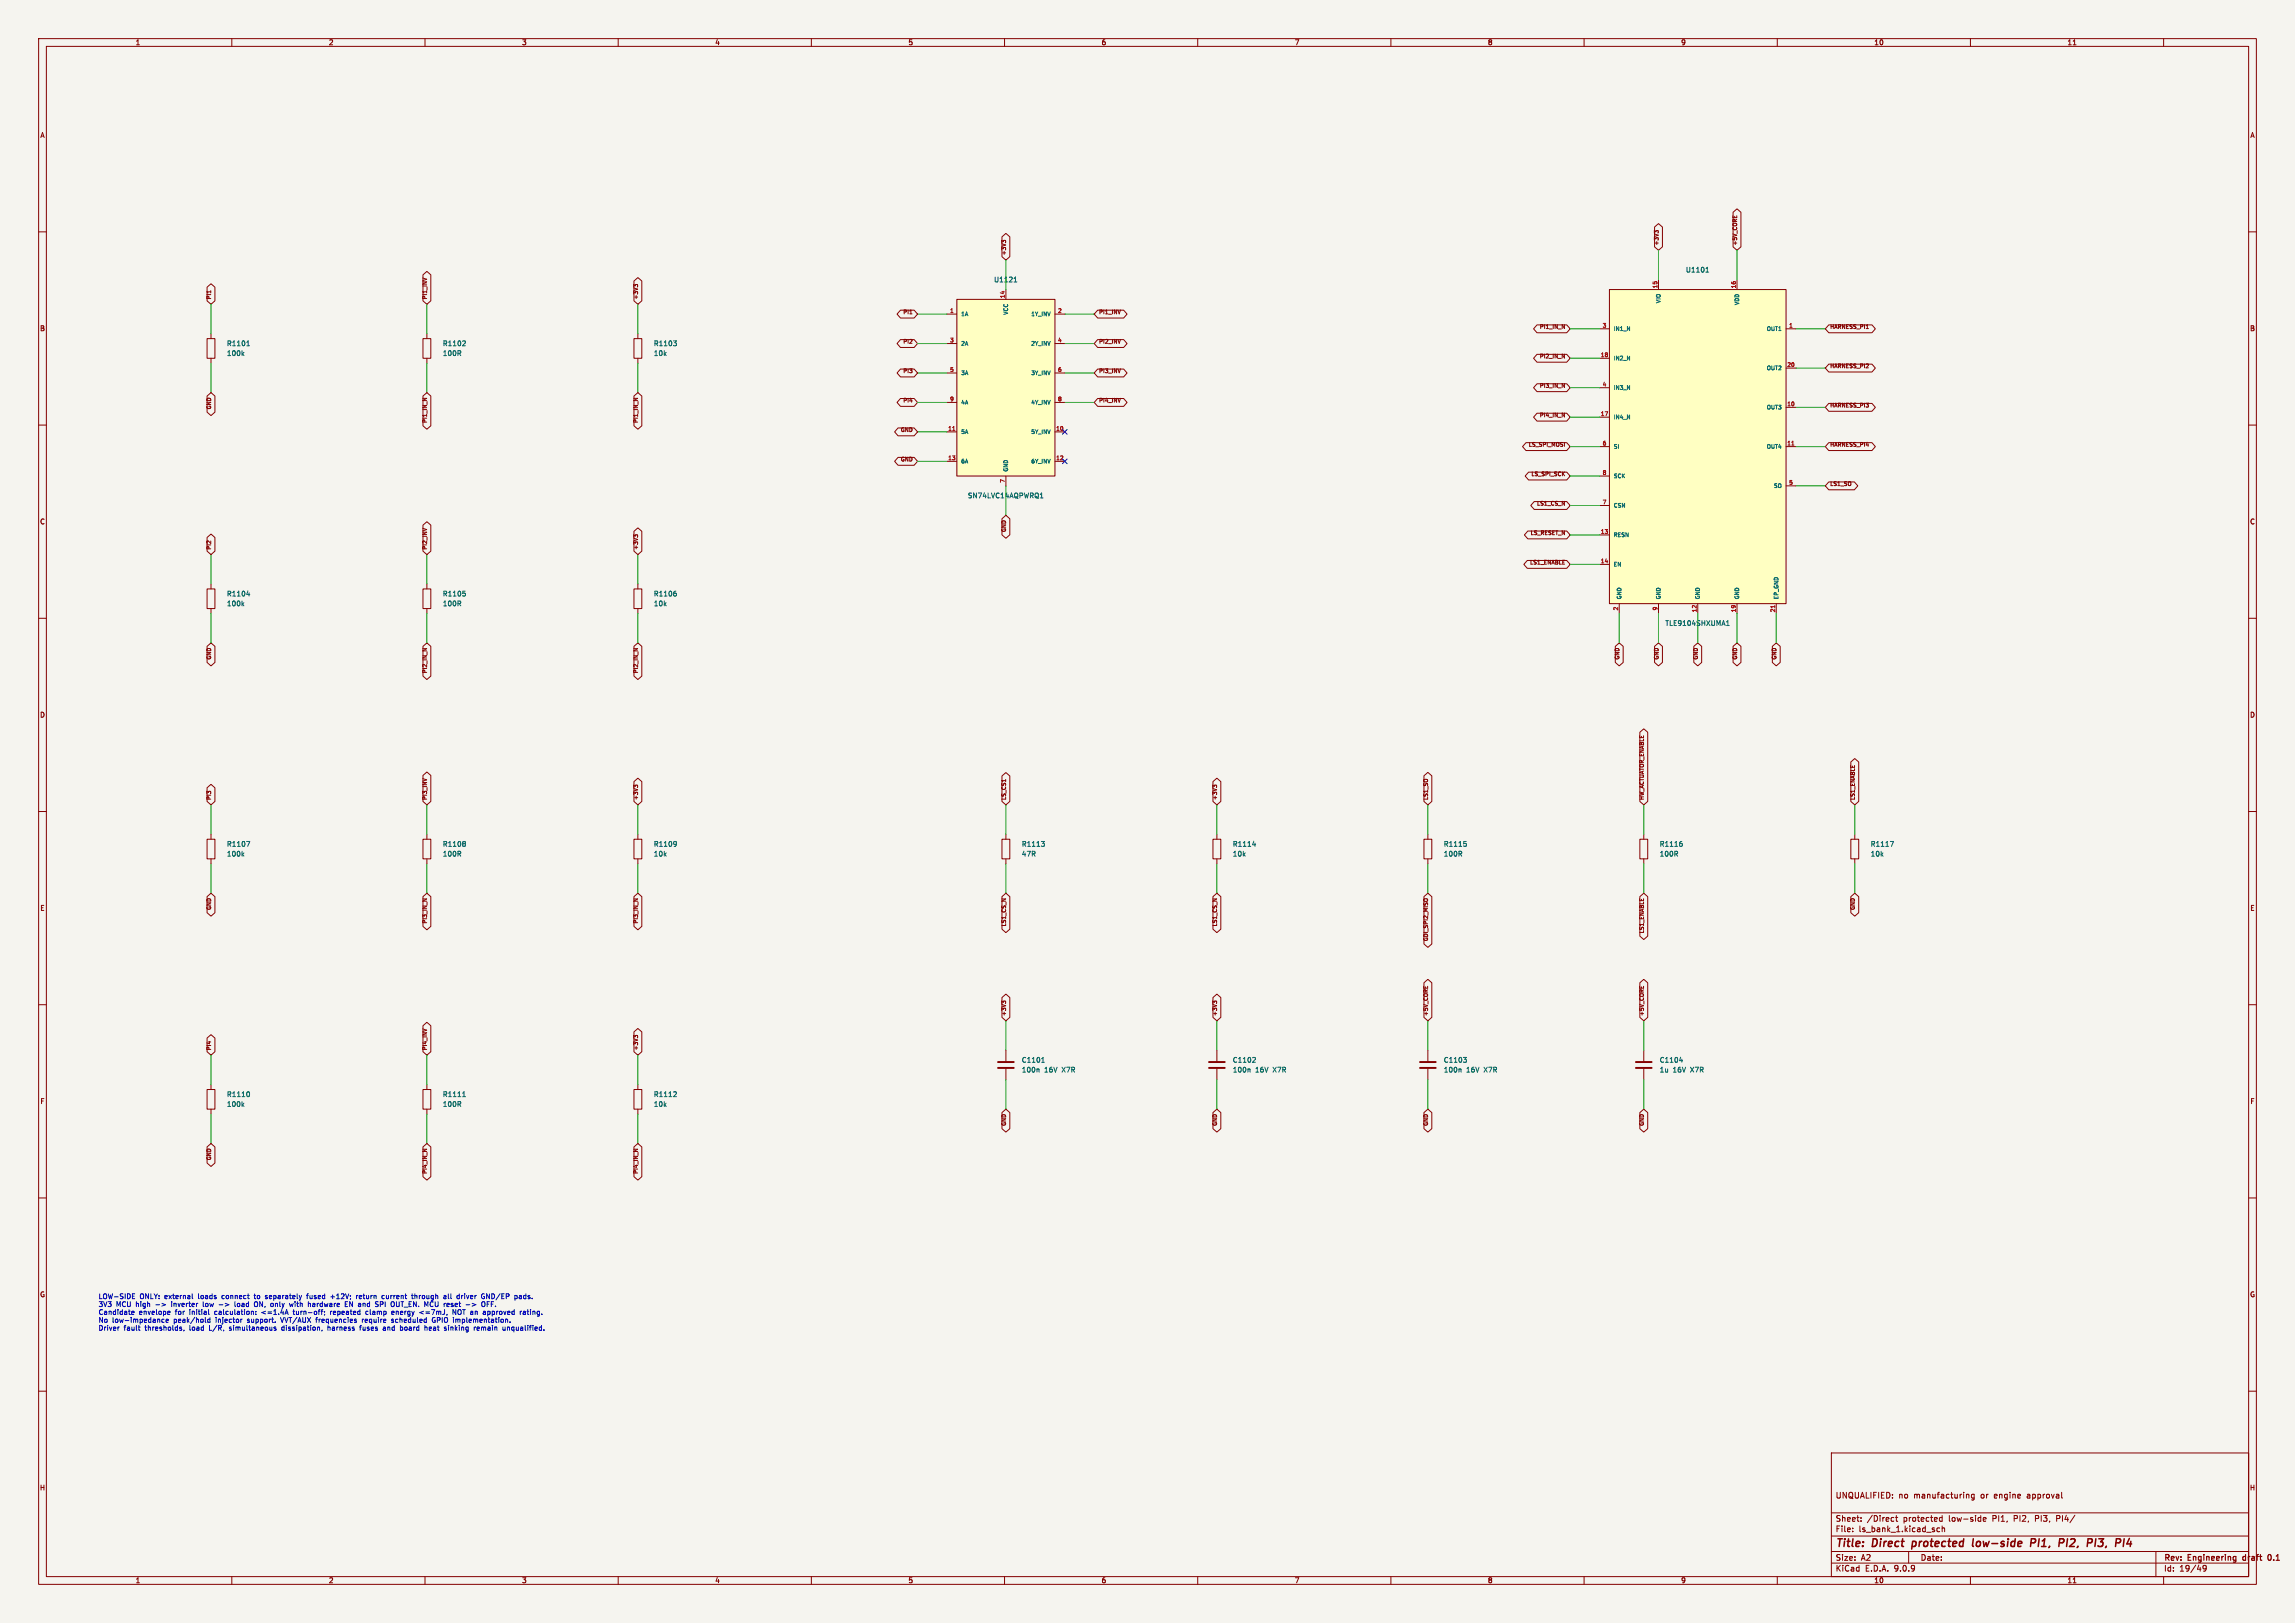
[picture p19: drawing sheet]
<svg xmlns="http://www.w3.org/2000/svg" width="594mm" height="420mm" viewBox="0 0 594 420" stroke-linecap="round" stroke-linejoin="round" font-family="sans-serif">
<defs><g id="words">
<g font-size="2.8" fill="#840000">
<text x="475" y="400.9">Title:</text>
<text x="484.7" y="400.9">Direct</text>
<text x="495.7" y="400.9">protected</text>
<text x="512.2" y="400.9">low-side</text>
<text x="528" y="400.9">PI1,</text>
<text x="536.1" y="400.9">PI2,</text>
<text x="544.3" y="400.9">PI3,</text>
</g>
<g font-size="2.1" fill="#840000">
<text x="475" y="388">UNQUALIFIED:</text>
<text x="491.4" y="388">no</text>
<text x="495.4" y="388">manufacturing</text>
<text x="512.8" y="388">or</text>
<text x="516.4" y="388">engine</text>
<text x="525.1" y="388">approval</text>
<text x="475" y="394">Sheet:</text>
<text x="483.2" y="394">/Direct</text>
<text x="492.7" y="394">protected</text>
<text x="504.5" y="394">low-side</text>
<text x="516" y="394">PI1,</text>
<text x="521.6" y="394">PI2,</text>
<text x="527.3" y="394">PI3,</text>
<text x="533" y="394">PI4/</text>
<text x="475" y="396.7">File:</text>
<text x="481.1" y="396.7">ls_bank_1.kicad_sch</text>
<text x="475" y="406.9">KiCad</text>
<text x="475" y="404.1">Size:</text>
<text x="481.7" y="404.1">A2</text>
<text x="482.7" y="406.9">E.D.A.</text>
<text x="490.3" y="406.9">9.0.9</text>
<text x="497" y="404.1">Date:</text>
<text x="560" y="404.3">Rev:</text>
<text x="560" y="406.9">Id:</text>
<text x="564.1" y="406.9">19/49</text>
<text x="566.4" y="404.3">Engineering</text>
<text x="581.2" y="404.3">draft</text>
<text x="588.3" y="404.3">0.1</text>
</g>
<g font-size="1.8" fill="#840000">
<text x="35" y="11.9">1</text>
<text x="85" y="11.9">2</text>
<text x="135" y="11.9">3</text>
<text x="185" y="11.9">4</text>
<text x="235" y="11.9">5</text>
<text x="285" y="11.9">6</text>
<text x="335" y="11.9">7</text>
<text x="385" y="11.9">8</text>
<text x="435" y="11.9">9</text>
<text x="485" y="11.9">10</text>
<text x="535" y="11.9">11</text>
<text x="10.3" y="35.9">A</text>
<text x="582.3" y="35.9">A</text>
<text x="10.3" y="85.9">B</text>
<text x="582.3" y="85.9">B</text>
<text x="10.3" y="135.9">C</text>
<text x="582.3" y="135.9">C</text>
<text x="10.3" y="185.9">D</text>
<text x="582.3" y="185.9">D</text>
<text x="10.3" y="235.9">E</text>
<text x="582.3" y="235.9">E</text>
<text x="10.3" y="285.9">F</text>
<text x="582.3" y="285.9">F</text>
<text x="10.3" y="335.9">G</text>
<text x="582.3" y="335.9">G</text>
<text x="10.2" y="385.9">H</text>
<text x="582.2" y="385.9">H</text>
<text x="35" y="409.9">1</text>
<text x="85" y="409.9">2</text>
<text x="135" y="409.9">3</text>
<text x="185" y="409.9">4</text>
<text x="235" y="409.9">5</text>
<text x="285" y="409.9">6</text>
<text x="335" y="409.9">7</text>
<text x="385" y="409.9">8</text>
<text x="435" y="409.9">9</text>
<text x="485" y="409.9">10</text>
<text x="535" y="409.9">11</text>
</g>
<g font-size="1.8" fill="#006464">
<text x="436.2" y="70.7">U1101</text>
<text x="257.2" y="73.3">U1121</text>
<text x="58.6" y="89.8">R1101</text>
<text x="114.5" y="89.8">R1102</text>
<text x="169.1" y="89.8">R1103</text>
<text x="58.6" y="92.3">100k</text>
<text x="114.5" y="92.3">100R</text>
<text x="169.1" y="92.3">10k</text>
<text x="250.4" y="129.1">SN74LVC14AQPWRQ1</text>
<text x="58.6" y="154.5">R1104</text>
<text x="114.5" y="154.5">R1105</text>
<text x="169.1" y="154.5">R1106</text>
<text x="58.6" y="157.1">100k</text>
<text x="114.5" y="157.1">100R</text>
<text x="169.1" y="157.1">10k</text>
<text x="430.9" y="162.2">TLE9104SHXUMA1</text>
<text x="58.6" y="219.3">R1107</text>
<text x="58.6" y="221.8">100k</text>
<text x="114.5" y="221.8">100R</text>
<text x="114.5" y="219.3">R1108</text>
<text x="169.1" y="221.8">10k</text>
<text x="169.1" y="219.3">R1109</text>
<text x="264.4" y="219.3">R1113</text>
<text x="264.4" y="221.8">47R</text>
<text x="319" y="221.8">10k</text>
<text x="319" y="219.3">R1114</text>
<text x="373.6" y="221.8">100R</text>
<text x="373.6" y="219.3">R1115</text>
<text x="429.5" y="221.8">100R</text>
<text x="429.5" y="219.3">R1116</text>
<text x="484.1" y="221.8">10k</text>
<text x="484.1" y="219.3">R1117</text>
<text x="264.4" y="275.2">C1101</text>
<text x="319" y="275.2">C1102</text>
<text x="373.6" y="275.2">C1103</text>
<text x="429.5" y="275.2">C1104</text>
<text x="264.4" y="277.7">100n</text>
<text x="270.3" y="277.7">16V</text>
<text x="275" y="277.7">X7R</text>
<text x="319" y="277.7">100n</text>
<text x="324.9" y="277.7">16V</text>
<text x="329.6" y="277.7">X7R</text>
<text x="373.6" y="277.7">100n</text>
<text x="379.5" y="277.7">16V</text>
<text x="384.2" y="277.7">X7R</text>
<text x="429.5" y="277.7">1u</text>
<text x="433" y="277.7">16V</text>
<text x="437.7" y="277.7">X7R</text>
<text x="58.6" y="284.1">R1110</text>
<text x="58.6" y="286.6">100k</text>
<text x="114.5" y="286.6">100R</text>
<text x="114.5" y="284.1">R1111</text>
<text x="169.1" y="286.6">10k</text>
<text x="169.1" y="284.1">R1112</text>
</g>
<g font-size="1.8" fill="#0000c2">
<text x="25.4" y="336.5">LOW-SIDE</text>
<text x="25.4" y="338.5">3V3</text>
<text x="25.4" y="340.6">Candidate</text>
<text x="30.1" y="338.5">MCU high</text>
<text x="36" y="340.6">envelope</text>
<text x="36.2" y="336.5">ONLY:</text>
<text x="42.7" y="336.5">external</text>
<text x="44.8" y="338.5">inverter</text>
<text x="45.5" y="340.6">for</text>
<text x="49.4" y="340.6">initial</text>
<text x="51.6" y="336.5">loads</text>
<text x="53.2" y="338.5">low</text>
<text x="56" y="340.6">calculation:</text>
<text x="57.5" y="338.5">-&gt;</text>
<text x="57.9" y="336.5">connect</text>
<text x="61.8" y="338.5">load</text>
<text x="66.5" y="336.5">to</text>
<text x="67.1" y="338.5">ON,</text>
<text x="68.4" y="340.6">&lt;=1.4A</text>
<text x="69.6" y="336.5">separately</text>
<text x="71.6" y="338.5">only</text>
<text x="76.7" y="338.5">with</text>
<text x="76.8" y="340.6">turn-off;</text>
<text x="80.5" y="336.5">fused</text>
<text x="81.6" y="338.5">hardware</text>
<text x="86.6" y="340.6">repeated</text>
<text x="86.8" y="336.5">+12V;</text>
<text x="91.4" y="338.5">EN and</text>
<text x="93.7" y="336.5">return</text>
<text x="96" y="340.6">clamp</text>
<text x="99.7" y="338.5">SPI</text>
<text x="100.5" y="336.5">current</text>
<text x="102.9" y="340.6">energy</text>
<text x="103.9" y="338.5">OUT_EN. MCU reset</text>
<text x="108.5" y="336.5">through</text>
<text x="110.3" y="340.6">&lt;=7mJ,</text>
<text x="116.9" y="336.5">all</text>
<text x="119.1" y="340.6">NOT an</text>
<text x="120.6" y="336.5">driver</text>
<text x="123.9" y="338.5">-&gt;</text>
<text x="127.1" y="336.5">GND/EP</text>
<text x="127.3" y="340.6">approved</text>
<text x="128.2" y="338.5">OFF.</text>
<text x="135.9" y="336.5">pads.</text>
<text x="137.1" y="340.6">rating.</text>
<text x="25.4" y="342.6">No</text>
<text x="25.4" y="344.7">Driver</text>
<text x="29.1" y="342.6">low-impedance</text>
<text x="32.1" y="344.7">fault</text>
<text x="37.7" y="344.7">thresholds,</text>
<text x="45.1" y="342.6">peak/hold</text>
<text x="49.4" y="344.7">load</text>
<text x="54.6" y="344.7">L/R,</text>
<text x="56.1" y="342.6">injector</text>
<text x="60" y="344.7">simultaneous</text>
<text x="64.5" y="342.6">support.</text>
<text x="73.4" y="342.6">VVT/AUX</text>
<text x="73.8" y="344.7">dissipation,</text>
<text x="82.7" y="342.6">frequencies</text>
<text x="85.9" y="344.7">harness</text>
<text x="94.5" y="344.7">fuses</text>
<text x="94.8" y="342.6">require</text>
<text x="100.6" y="344.7">and</text>
<text x="102.6" y="342.6">scheduled</text>
<text x="105.3" y="344.7">board</text>
<text x="111.8" y="344.7">heat</text>
<text x="113.3" y="342.6">GPIO implementation.</text>
<text x="117.1" y="344.7">sinking</text>
<text x="125" y="344.7">remain</text>
<text x="132.6" y="344.7">unqualified.</text>
</g>
<g font-size="1.4" fill="#840000">
<text x="429.3" y="63.6" transform="rotate(-90 429.3 63.6)">+3V3</text>
<text x="449.7" y="63.6" transform="rotate(-90 449.7 63.6)">+5V_CORE</text>
<text x="260.4" y="66.2" transform="rotate(-90 260.4 66.2)">+3V3</text>
<text x="54.7" y="77.6" transform="rotate(-90 54.7 77.6)">PI1</text>
<text x="110.6" y="77.6" transform="rotate(-90 110.6 77.6)">PI1_INV</text>
<text x="165.2" y="77.6" transform="rotate(-90 165.2 77.6)">+3V3</text>
<text x="233.6" y="81.4">PI1</text>
<text x="284.4" y="81.4">PI1_INV</text>
<text x="233.6" y="89">PI2</text>
<text x="284.4" y="89">PI2_INV</text>
<text x="398.4" y="85.2">PI1_IN_N</text>
<text x="473.6" y="85.2">HARNESS_PI1</text>
<text x="398.4" y="92.8">PI2_IN_N</text>
<text x="473.6" y="95.3">HARNESS_PI2</text>
<text x="233.6" y="96.6">PI3</text>
<text x="284.4" y="96.6">PI3_INV</text>
<text x="398.4" y="100.4">PI3_IN_N</text>
<text x="54.7" y="106.1" transform="rotate(-90 54.7 106.1)">GND</text>
<text x="233.6" y="104.2">PI4</text>
<text x="284.4" y="104.2">PI4_INV</text>
<text x="473.6" y="105.5">HARNESS_PI3</text>
<text x="110.6" y="109.6" transform="rotate(-90 110.6 109.6)">PI1_IN_N</text>
<text x="165.2" y="109.6" transform="rotate(-90 165.2 109.6)">PI1_IN_N</text>
<text x="233" y="111.8">GND</text>
<text x="398.4" y="108">PI4_IN_N</text>
<text x="233" y="119.5">GND</text>
<text x="395.5" y="115.6">LS_SPI_MOSI</text>
<text x="473.6" y="115.6">HARNESS_PI4</text>
<text x="396.2" y="123.3">LS_SPI_SCK</text>
<text x="473.6" y="125.8">LS1_SO</text>
<text x="397.6" y="130.9">LS1_CS_N</text>
<text x="260.4" y="137.8" transform="rotate(-90 260.4 137.8)">GND</text>
<text x="54.7" y="142.4" transform="rotate(-90 54.7 142.4)">PI2</text>
<text x="110.6" y="142.4" transform="rotate(-90 110.6 142.4)">PI2_INV</text>
<text x="165.2" y="142.4" transform="rotate(-90 165.2 142.4)">+3V3</text>
<text x="396" y="138.5">LS_RESET_N</text>
<text x="395.9" y="146.1">LS1_ENABLE</text>
<text x="54.7" y="170.9" transform="rotate(-90 54.7 170.9)">GND</text>
<text x="419.2" y="170.9" transform="rotate(-90 419.2 170.9)">GND</text>
<text x="429.3" y="170.9" transform="rotate(-90 429.3 170.9)">GND</text>
<text x="439.5" y="170.9" transform="rotate(-90 439.5 170.9)">GND</text>
<text x="449.7" y="170.9" transform="rotate(-90 449.7 170.9)">GND</text>
<text x="459.8" y="170.9" transform="rotate(-90 459.8 170.9)">GND</text>
<text x="110.6" y="174.4" transform="rotate(-90 110.6 174.4)">PI2_IN_N</text>
<text x="165.2" y="174.4" transform="rotate(-90 165.2 174.4)">PI2_IN_N</text>
<text x="54.7" y="207.1" transform="rotate(-90 54.7 207.1)">PI3</text>
<text x="110.6" y="207.1" transform="rotate(-90 110.6 207.1)">PI3_INV</text>
<text x="165.2" y="207.1" transform="rotate(-90 165.2 207.1)">+3V3</text>
<text x="260.4" y="207.1" transform="rotate(-90 260.4 207.1)">LS_CS1</text>
<text x="315" y="207.1" transform="rotate(-90 315 207.1)">+3V3</text>
<text x="369.6" y="207.1" transform="rotate(-90 369.6 207.1)">LS1_SO</text>
<text x="425.5" y="207.1" transform="rotate(-90 425.5 207.1)">HW_ACTUATOR_ENABLE</text>
<text x="480.1" y="207.1" transform="rotate(-90 480.1 207.1)">LS1_ENABLE</text>
<text x="54.7" y="235.6" transform="rotate(-90 54.7 235.6)">GND</text>
<text x="110.6" y="239.2" transform="rotate(-90 110.6 239.2)">PI3_IN_N</text>
<text x="165.2" y="239.2" transform="rotate(-90 165.2 239.2)">PI3_IN_N</text>
<text x="260.4" y="239.9" transform="rotate(-90 260.4 239.9)">LS1_CS_N</text>
<text x="315" y="239.9" transform="rotate(-90 315 239.9)">LS1_CS_N</text>
<text x="480.1" y="235.6" transform="rotate(-90 480.1 235.6)">GND</text>
<text x="369.6" y="243.7" transform="rotate(-90 369.6 243.7)">GDI_SPI2_MISO</text>
<text x="425.5" y="241.7" transform="rotate(-90 425.5 241.7)">LS1_ENABLE</text>
<text x="260.4" y="263" transform="rotate(-90 260.4 263)">+3V3</text>
<text x="315" y="263" transform="rotate(-90 315 263)">+3V3</text>
<text x="369.6" y="263" transform="rotate(-90 369.6 263)">+5V_CORE</text>
<text x="425.5" y="263" transform="rotate(-90 425.5 263)">+5V_CORE</text>
<text x="54.7" y="271.9" transform="rotate(-90 54.7 271.9)">PI4</text>
<text x="110.6" y="271.9" transform="rotate(-90 110.6 271.9)">PI4_INV</text>
<text x="165.2" y="271.9" transform="rotate(-90 165.2 271.9)">+3V3</text>
<text x="260.4" y="291.5" transform="rotate(-90 260.4 291.5)">GND</text>
<text x="315" y="291.5" transform="rotate(-90 315 291.5)">GND</text>
<text x="369.6" y="291.5" transform="rotate(-90 369.6 291.5)">GND</text>
<text x="425.5" y="291.5" transform="rotate(-90 425.5 291.5)">GND</text>
<text x="54.7" y="300.4" transform="rotate(-90 54.7 300.4)">GND</text>
<text x="110.6" y="303.9" transform="rotate(-90 110.6 303.9)">PI4_IN_N</text>
<text x="165.2" y="303.9" transform="rotate(-90 165.2 303.9)">PI4_IN_N</text>
</g>
<g font-size="1.4" fill="#a90000">
<text x="260.1" y="77.3" transform="rotate(-90 260.1 77.3)">14</text>
<text x="429" y="74.8" transform="rotate(-90 429 74.8)">15</text>
<text x="449.3" y="74.8" transform="rotate(-90 449.3 74.8)">16</text>
<text x="245.8" y="81">1</text>
<text x="273.7" y="81">2</text>
<text x="245.8" y="88.6">3</text>
<text x="273.7" y="88.6">4</text>
<text x="414.7" y="84.8">3</text>
<text x="462.9" y="84.8">1</text>
<text x="414.2" y="92.5">18</text>
<text x="462.5" y="95">20</text>
<text x="245.8" y="96.3">5</text>
<text x="273.7" y="96.3">6</text>
<text x="414.7" y="100.1">4</text>
<text x="245.8" y="103.9">9</text>
<text x="273.7" y="103.9">8</text>
<text x="414.2" y="107.7">17</text>
<text x="462.5" y="105.2">10</text>
<text x="245.3" y="111.5">11</text>
<text x="273.2" y="111.5">10</text>
<text x="245.3" y="119.1">13</text>
<text x="273.2" y="119.1">12</text>
<text x="414.7" y="115.3">6</text>
<text x="462.5" y="115.3">11</text>
<text x="260.1" y="125.1" transform="rotate(-90 260.1 125.1)">7</text>
<text x="414.7" y="122.9">8</text>
<text x="462.9" y="125.5">5</text>
<text x="414.7" y="130.6">7</text>
<text x="414.2" y="138.2">13</text>
<text x="414.2" y="145.8">14</text>
<text x="418.8" y="158.1" transform="rotate(-90 418.8 158.1)">2</text>
<text x="429" y="158.1" transform="rotate(-90 429 158.1)">9</text>
<text x="439.2" y="158.6" transform="rotate(-90 439.2 158.6)">12</text>
<text x="449.3" y="158.6" transform="rotate(-90 449.3 158.6)">19</text>
<text x="459.5" y="158.6" transform="rotate(-90 459.5 158.6)">21</text>
</g>
<g font-size="1.4" fill="#006464">
<text x="248.7" y="82">1A</text>
<text x="261.1" y="81.6" transform="rotate(-90 261.1 81.6)">VCC</text>
<text x="266.7" y="82">1Y_INV</text>
<text x="430" y="78.6" transform="rotate(-90 430 78.6)">VIO</text>
<text x="450.3" y="79.1" transform="rotate(-90 450.3 79.1)">VDD</text>
<text x="248.7" y="89.6">2A</text>
<text x="266.7" y="89.6">2Y_INV</text>
<text x="417.6" y="85.8">IN1_N</text>
<text x="457.1" y="85.8">OUT1</text>
<text x="417.6" y="93.4">IN2_N</text>
<text x="457.1" y="96">OUT2</text>
<text x="248.7" y="97.3">3A</text>
<text x="266.7" y="97.3">3Y_INV</text>
<text x="417.6" y="101.1">IN3_N</text>
<text x="248.7" y="104.9">4A</text>
<text x="266.7" y="104.9">4Y_INV</text>
<text x="457.1" y="106.1">OUT3</text>
<text x="248.7" y="112.5">5A</text>
<text x="266.7" y="112.5">5Y_INV</text>
<text x="417.6" y="108.7">IN4_N</text>
<text x="417.6" y="116.3">SI</text>
<text x="457.1" y="116.3">OUT4</text>
<text x="248.7" y="120.1">6A</text>
<text x="261.1" y="122.2" transform="rotate(-90 261.1 122.2)">GND</text>
<text x="266.7" y="120.1">6Y_INV</text>
<text x="417.6" y="123.9">SCK</text>
<text x="417.6" y="131.5">CSN</text>
<text x="459" y="126.5">SO</text>
<text x="417.6" y="139.2">RESN</text>
<text x="417.6" y="146.8">EN</text>
<text x="419.8" y="155.2" transform="rotate(-90 419.8 155.2)">GND</text>
<text x="430" y="155.2" transform="rotate(-90 430 155.2)">GND</text>
<text x="440.2" y="155.2" transform="rotate(-90 440.2 155.2)">GND</text>
<text x="450.3" y="155.2" transform="rotate(-90 450.3 155.2)">GND</text>
<text x="460.5" y="155.2" transform="rotate(-90 460.5 155.2)">EP_GND</text>
</g>
</g></defs>
<path d="M0 0h594v420h-594z" fill="#f5f4ef" stroke="#f5f4ef" stroke-width=".26"/>
<g fill="none" stroke="#840000" stroke-width=".26">
<path d="M10 10h574v400h-574zM12 12h570v396h-570zM60 10v2M110 10v2M160 10v2M210 10v2M260 10v2M310 10v2M360 10v2M410 10v2M460 10v2M510 10v2"/>
<path d="M536.6 11.6h.7M560 10v2M10 60h2M582 60h2M10 110h2M582 110h2M53.6 152.4h2v5.1h-2zM54.6 151.1v1.3M54.6 157.5v1.3M109.5 152.4h2v5.1h-2zM110.5 151.1v1.3M110.5 157.5v1.3"/>
<path d="M10 160h2M582 160h2M10 210h2M53.6 217.2h2v5.1h-2zM54.6 215.9v1.3M109.5 217.2h2v5.1h-2zM110.5 215.9v1.3M164.1 217.2h2v5.1h-2zM165.1 215.9v1.3M259.3 217.2h2.1v5.1h-2.1zM260.3 215.9v1.3M313.9 217.2h2.1v5.1h-2.1z"/>
<path d="M315 215.9v1.3M368.6 217.2h2v5.1h-2zM369.6 215.9v1.3M479 217.2h2.1v5.1h-2.1zM480.1 215.9v1.3M582 210h2M54.6 222.3v1.2M110.5 222.3v1.2M165.1 222.3v1.2M260.3 222.3v1.2M315 222.3v1.2M369.6 222.3v1.2"/>
<path d="M480.1 222.3v1.2M10 260h2M260.3 271.8v2.8M260.3 276.6v2.8M369.6 271.8v2.8M369.6 276.6v2.8M425.4 271.8v2.8M425.4 276.6v2.8M582 260h2M53.6 281.9h2v5.1h-2zM54.6 280.7v1.2M54.6 287v1.3"/>
<path d="M109.5 281.9h2v5.1h-2zM110.5 280.7v1.2M110.5 287v1.3M164.1 281.9h2v5.1h-2zM165.1 280.7v1.2M165.1 287v1.3M10 310h2M582 310h2M10 360h2M474 376h108v32h-108zM582 360h2M474 397.5h108"/>
<path d="M474 391.5h108M479.5 396.2v.2M479.5 395.4v.2M481.7 393.5v.2M481.7 392.7v.2M489.7 392.7h.5M490.2 393.6l-.5 .1M490.6 392.7h.6M490.8 392.2v1.3l.4 .2M502 393.4l.2 .3 .5-.1M502 395.4h-.4l-.3 .3 .2 .6h.5M502.7 392.2v1.5"/>
<path d="M502.7 392.7h-.5l-.2 .3M502.7 395.5l.5-.1 .1 1M502.7 394.9v1.5M509.2 386.7l.4 .2v.8M511 386.7h-.5l-.3 .3 .2 .6h.6M511 386.7v1.2l-.3 .3-.4-.1M513.3 393.2l.7-.2v-.3h-.5l-.2 .2 .1 .7h.6M532.3 393h.6M532.9 392.2h-.6v1.5M533.7 387.6l.1 .1M60 408v2M110 408v2"/>
<path d="M160 408v2M210 408v2M260 408v2M310 408v2M360 408v2M410 408v2M460 408v2M474 404.5h108M474 401.5h108M494 401.5v3M510 408v2M536.6 409.6h.7"/>
<path d="M558 401.5v6.5M560 408v2M570.2 405.4v.3l.3 .3 .5-.3M571 405.4v.8l-.3 .3-.4 .1"/>
</g>
<path d="M580.6 402.9v.7M587.7 402.4l-.2-.1a.8 .8 0 0 0-.5 .7 .8 .8 0 0 0 .5 .8l.2-.2" fill="none" stroke="#840000" stroke-width=".3"/>
<path d="M495 398.9l-.2 2M510.7 398.2l-.2 1.7 .3 .3M525.7 399.2l.9-.1 .3-.2-.1-.5-.2-.2h-.8l-.3 2M533.1 398.2h.8l.2 .2 .1 .5-.4 .3M535.1 398.2l-.2 2M542.5 398.2l-.3 2M543.2 398.2h1.3M551.1 398.1l-.6 1.4h1.2M551.5 398.9l-.1 1.3M543 400l.8 .2" fill="none" stroke="#840000" stroke-width=".4"/>
<g fill="none" stroke="#006464" stroke-width=".26">
<path d="M62.8 156.3l.3 .5M63.1 155.9l-.4 .5M63.9 153.8h.7M64.5 153.4v.8M119.8 153h.6M120.2 153.5l.3 .2-.3 .5M63.8 217.7h.8l-.5 1.3M120.2 217.7l.3 .3-.3 .3 .3 .5-.3 .2M174.8 217.7l.3 .3-.3 1M175.1 218.3l-.3 .2M269.5 217.7h.8l-.4 .5M270.1 218.2l.2 .3-.2 .5"/>
<path d="M324.2 218.6h.8M324.8 218.2v.8M378.9 217.7h.6M379.3 218.2l.2 .3-.2 .5M489.3 217.7h.8l-.5 1.3M62.8 221.1l.3 .5M63.1 220.7l-.4 .5M268.8 276.6l.1 .2v.6M269.6 274.9h.7M269.7 273.9l.3-.3v1.3M378 276.6l.2 .2v.6M378.8 273.6h.7l-.4 .5"/>
<path d="M379.3 274.1l.2 .3-.2 .5M434.7 274.5h.8M435.3 274.1v.8M62.8 285.8l.3 .5M63.1 285.5l-.4 .5M64.3 282.5a.79 .79 0 0 1 0 1.3M119.7 283.8h.8M119.9 282.8l.2-.3v1.3M174.8 282.5l.3 .3-.1 .3-.7 .7h.8"/>
</g>
<path d="M258.3 274.8h4.1M258.3 276.4h4.1M367.5 274.8h4.1M367.5 276.4h4.1M423.4 274.8h4.1M423.4 276.4h4.1" fill="none" stroke="#840000" stroke-width=".51"/>
<path d="M247.6 77.5h25.4v45.7h-25.4z" fill="#ffffc2"/>
<g fill="none" stroke="#840000" stroke-width=".26">
<path d="M247.6 77.5h25.4v45.7h-25.4zM260.3 74.9v2.6M245.1 81.3h2.5M245.1 88.9h2.5M245.1 96.5h2.5M273 81.3h2.6M273 88.9h2.6M273 96.5h2.6M245.1 104.1h2.5M245.1 111.8h2.5M245.1 119.4h2.5M273 104.1h2.6"/>
<path d="M273 111.8h2.6M273 119.4h2.6M260.3 123.2v2.5M424.4 217.2h2.1v5.1h-2.1zM425.4 215.9v1.3M425.4 222.3v1.2"/>
</g>
<path d="M246.6 111.4h.6" fill="none" stroke="#a90000" stroke-width=".26"/>
<path d="M262.5 73h.7M262.6 72l.2-.3v1.3M269.2 128.8h.8M269.5 127.8l.1-.2v1.2M435.1 217.7h.2M435.2 218.2l.2 .3-.2 .5" fill="none" stroke="#006464" stroke-width=".26"/>
<path d="M416.6 74.9h45.7v81.3h-45.7z" fill="#ffffc2"/>
<g fill="none" stroke="#840000" stroke-width=".26">
<path d="M428.2 58.7l1.1-.8 1 .8v5.2l-1 .9-1.1-.9zM428.6 60l-.4-.3v.6M429.1 59.7h-.3l-.2 .1M429.1 59.7l.1 .1M429.2 59.8h.1M448.6 54.9l1-.9 1 .9v9l-1 .9-1-.9zM53.6 74.3l1-.9 1 .9v3.6l-1 .8-1-.8zM54.6 75.2v.6M109.5 71.1l1-.9 1 .9v6.8l-1 .8-1-.8zM164.1 72.7l1-.9 1 .9v5.2l-1 .8-1-.8zM164.4 74l-.4-.4v.7M164.5 73.7l-.1 .1"/>
<path d="M164.5 73.7h.1M164.5 73.7l.3-.1 .2 .2M259.3 61.3l1-.9 1.1 .9v5.1l-1.1 .9-1-.9zM259.7 62.5l-.4-.3v.6M259.7 62.4l.2-.2 .4 .2M416.6 74.9h45.7v81.3h-45.7zM429.3 72.4v2.5M449.6 72.4v2.5M53.6 87.6h2v5.1h-2zM54.6 86.4v1.2M54.6 92.7v1.3M109.5 87.6h2v5.1h-2z"/>
<path d="M110.5 86.4v1.2M110.5 92.7v1.3M164.1 87.6h2v5.1h-2zM165.1 86.4v1.2M165.1 92.7v1.3M233.1 80.3h3.5l.9 1-.9 1h-3.5l-.9-1zM233.1 95.5h3.5l.9 1-.9 1h-3.5l-.9-1zM233.1 87.9h3.5l.9 1-.9 1h-3.5l-.9-1zM235.5 81.2h.6M284.1 95.5h6.7l.9 1-.9 1h-6.7l-.9-1zM284.1 87.9h6.7l.9 1-.9 1h-6.7l-.9-1zM284.1 80.3h6.7l.9 1-.9 1h-6.7l-.9-1z"/>
<path d="M397.8 91.7h7.7l.9 1-.9 1h-7.7l-.9-1zM397.8 84.1h7.7l.9 1-.9 1h-7.7l-.9-1zM397.8 99.3h7.7l.9 1-.9 1h-7.7l-.9-1zM404.3 91.6l.6 1.1v-1.1M404.3 84l.6 1v-1M404.3 99.3l.6 1v-1M414 85.1h2.6M414 92.7h2.6M462.3 85.1h2.5M462.3 95.3h2.5M473.3 94.2h11.2l.9 1.1-.9 1h-11.2l-.9-1zM473.3 84.1h11.2l.9 1-.9 1h-11.2l-.9-1z"/>
<path d="M483 85h.6M53.6 102.5l1-.9 1 .9v4.2l-1 .8-1-.8zM109.4 103.1h1l-1 .6M109.5 102.5l1-.9 1 .9v7.7l-1 .9-1-.9zM164 103.1h1l-1 .6M164.1 102.5l1-.9 1 .9v7.7l-1 .9-1-.9zM232.4 118.4h4.2l.9 1-.9 1h-4.2l-.9-1zM232.4 110.7h4.2l.9 1.1-.9 1h-4.2l-.9-1zM233.1 103.1h3.5l.9 1-.9 1.1h-3.5l-.9-1.1zM284.1 103.1h6.7l.9 1-.9 1.1h-6.7l-.9-1.1zM395 114.6h10.5l.9 1-.9 1h-10.5l-.9-1zM397.8 106.9h7.7l.9 1.1-.9 1h-7.7l-.9-1z"/>
<path d="M404.3 106.9l.6 1v-1M414 100.3h2.6M414 108h2.6M414 115.6h2.6M462.3 115.6h2.5M462.3 105.4h2.5M473.3 114.6h11.2l.9 1-.9 1h-11.2l-.9-1zM473.3 104.4h11.2l.9 1-.9 1h-11.2l-.9-1zM53.6 139.1l1-.9 1 .9v3.5l-1 .9-1-.9zM109.5 135.9l1-.9 1 .9v6.7l-1 .9-1-.9zM164.1 137.5l1-.9 1 .9v5.1l-1 .9-1-.9zM164.4 138.7l-.4-.3v.6"/>
<path d="M164.5 138.5l-.1 .1M164.5 138.4h.3l.2 .2M164.5 138.4v.1M259.3 134.2l1-.8 1.1 .8v4.2l-1.1 .9-1-.9zM395.4 137.4h10.1l.9 1-.9 1h-10.1l-.8-1zM395.6 122.2h9.9l.9 1-.9 1h-9.9l-.9-1zM397.1 129.8h8.4l.9 1-.9 1h-8.4l-.9-1zM414 123.2h2.6M414 130.8h2.6M414 138.4h2.6M462.3 125.7h2.5M473.3 124.7h6.7l.8 1-.8 1h-6.7l-.9-1z"/>
<path d="M164.1 152.4h2v5.1h-2zM165.1 151.1v1.3M165.1 157.5v1.3M395.3 145h10.2l.9 1.1-.9 1h-10.2l-.9-1zM414 146.1h2.6M419.1 156.2v2.6M429.3 156.2v2.6M439.4 156.2v2.6M449.6 156.2v2.6M459.7 156.2v2.6M53.6 167.3l1-.9 1 .9v4.1l-1 .9-1-.9zM109.4 167.9h1l-1 .5"/>
<path d="M109.5 167.3l1-.9 1 .9v7.7l-1 .8-1-.8zM164 167.9h1l-1 .5M164.1 167.3l1-.9 1 .9v7.7l-1 .8-1-.8zM418.1 167.3l1-.9 1 .9v4.1l-1 .9-1-.9zM428.2 167.3l1.1-.9 1 .9v4.1l-1 .9-1.1-.9zM438.4 167.3l1-.9 1 .9v4.1l-1 .9-1-.9zM448.6 167.3l1-.9 1 .9v4.1l-1 .9-1-.9zM458.7 167.3l1-.9 1.1 .9v4.1l-1.1 .9-1-.9zM424.4 189.5l1-.9 1.1 .9v17.9l-1.1 .9-1-.9zM479 197.2l1.1-.9 1 .9v10.2l-1 .9-1.1-.9zM53.6 203.9l1-.9 1 .9v3.5l-1 .9-1-.9zM109.5 200.7l1-.9 1 .9v6.7l-1 .9-1-.9z"/>
<path d="M164.1 202.3l1-.9 1 .9v5.1l-1 .9-1-.9zM164.4 203.5l-.4-.3v.6M164.5 203.3l-.1 .1M164.5 203.2v.1M164.5 203.2h.3l.2 .2M259.3 200.8l1-.9 1.1 .9v6.6l-1.1 .9-1-.9zM313.9 202.3l1.1-.9 1 .9v5.1l-1 .9-1.1-.9zM314.3 203.5l-.4-.3v.6M314.3 203.3v.1M314.4 203.2h.3l.2 .2M314.4 203.2l-.1 .1M368.6 200.8l1-.9 1 .9v6.6l-1 .9-1-.9z"/>
<path d="M53.6 232l1-.9 1 .9v4.2l-1 .9-1-.9zM109.4 232.6h1l-1 .6M109.5 232l1-.9 1 .9v7.7l-1 .9-1-.9zM164 232.6h1l-1 .6M164.1 232l1-.9 1 .9v7.7l-1 .9-1-.9zM259.3 232l1-.9 1.1 .9v8.5l-1.1 .8-1-.8zM313.9 232l1.1-.9 1 .9v8.5l-1 .8-1.1-.8zM368.6 232l1-.9 1 .9v12.3l-1 .9-1-.9zM424.4 232l1-.9 1.1 .9v10.2l-1.1 .9-1-.9zM479 232l1.1-.9 1 .9v4.2l-1 .9-1.1-.9zM259.3 258.1l1-.8 1.1 .8v5.2l-1.1 .9-1-.9zM259.7 259.2l.2-.2 .4 .2"/>
<path d="M259.7 259.4l-.4-.4v.7M313.9 258.1l1.1-.8 1 .8v5.2l-1 .9-1.1-.9zM314.3 259.4l-.4-.4v.7M314.3 259.2l.2-.2 .4 .2M368.6 254.3l1-.9 1 .9v9l-1 .9-1-.9zM424.4 254.3l1-.9 1.1 .9v9l-1.1 .9-1-.9zM53.6 268.6l1-.9 1 .9v3.6l-1 .9-1-.9zM109.5 265.4l1-.9 1 .9v6.8l-1 .9-1-.9zM164.1 267l1-.9 1 .9v5.2l-1 .9-1-.9zM164.4 268.3l-.4-.4v.7M164.5 268l-.1 .1M164.5 268h.1"/>
<path d="M164.5 268l.3-.1 .2 .2M315 271.8v2.8M315 276.6v2.8M53.6 296.8l1-.9 1 .9v4.2l-1 .9-1-.9zM109.4 297.4h1l-1 .6M109.5 296.8l1-.9 1 .9v7.7l-1 .9-1-.9zM164 297.4h1l-1 .6M164.1 296.8l1-.9 1 .9v7.7l-1 .9-1-.9zM259.3 287.9l1-.9 1.1 .9v4.2l-1.1 .9-1-.9zM313.9 287.9l1.1-.9 1 .9v4.2l-1 .9-1.1-.9zM368.6 287.9l1-.9 1 .9v4.2l-1 .9-1-.9zM424.4 287.9l1-.9 1.1 .9v4.2l-1.1 .9-1-.9z"/>
</g>
<path d="M463.7 115.2h.6M459.4 156.7v.6" fill="none" stroke="#a90000" stroke-width=".26"/>
<g fill="none" stroke="#006464" stroke-width=".26">
<path d="M441.5 70.4h.8M441.7 69.5l.2-.3v1.2M62.8 91.5l.3 .5M63.1 91.2l-.4 .5M63.9 89.5h.7M64 88.5l.2-.3v1.3M120.2 88.2l.3 .3-.1 .3-.7 .7h.8M174.3 88.2h.8l-.4 .5M174.8 88.7l.3 .2-.3 .6M174.7 153h.3M174.8 153.5l.3 .2-.3 .5M446.9 161.9h.7"/>
<path d="M446.9 161l.3-.4v1.3M323.4 276.6l.1 .2v.6M324.7 273.6l.2 .3v.3l-.7 .7h.7"/>
</g>
<path d="M312.9 274.8h4.1M312.9 276.4h4.1" fill="none" stroke="#840000" stroke-width=".51"/>
<g fill="none" stroke="#009600" stroke-width=".26">
<path d="M54.6 78.7v7.7M110.5 78.7v7.7M165.1 78.7v7.7M260.3 67.3v7.6M429.3 64.8v7.6M449.6 64.8v7.6M54.6 94v7.6M110.5 94v7.6M165.1 94v7.6M237.5 81.3h7.6M237.5 96.5h7.6M237.5 88.9h7.6"/>
<path d="M275.6 81.3h7.6M275.6 96.5h7.6M275.6 88.9h7.6M406.4 85.1h7.6M406.4 92.7h7.6M464.8 95.3h7.6M464.8 85.1h7.6M237.5 104.1h7.6M237.5 111.8h7.6M237.5 119.4h7.6M275.6 104.1h7.6M406.4 100.3h7.6"/>
<path d="M406.4 115.6h7.6M406.4 108h7.6M464.8 115.6h7.6M464.8 105.4h7.6M260.3 125.7v7.7M406.4 138.4h7.6M406.4 130.8h7.6M406.4 123.2h7.6M464.8 125.7h7.6M54.6 143.5v7.6M54.6 158.8v7.6M110.5 143.5v7.6"/>
<path d="M110.5 158.8v7.6M165.1 143.5v7.6M165.1 158.8v7.6M406.4 146.1h7.6M419.1 158.8v7.6M429.3 158.8v7.6M439.4 158.8v7.6M449.6 158.8v7.6M459.7 158.8v7.6M54.6 208.3v7.6M110.5 208.3v7.6M165.1 208.3v7.6"/>
<path d="M260.3 208.3v7.6M315 208.3v7.6M369.6 208.3v7.6M425.4 208.3v7.6M480.1 208.3v7.6M54.6 223.5v7.6M110.5 223.5v7.6M165.1 223.5v7.6M260.3 223.5v7.6M315 223.5v7.6M369.6 223.5v7.6M425.4 223.5v7.6"/>
<path d="M480.1 223.5v7.6M54.6 273.1v7.6M110.5 273.1v7.6M165.1 273.1v7.6M260.3 264.2v7.6M260.3 279.4v7.6M315 264.2v7.6M315 279.4v7.6M369.6 264.2v7.6M369.6 279.4v7.6M425.4 264.2v7.6M425.4 279.4v7.6"/>
<path d="M54.6 288.3v7.6M110.5 288.3v7.6M165.1 288.3v7.6"/>
</g>
<path d="M275 118.8l1.2 1.2M275 111.2l1.2 1.2M276.2 118.8l-1.2 1.2M276.2 111.2l-1.2 1.2" fill="none" stroke="#000084" stroke-width=".26"/>
<g fill="none" stroke="#0000c2" stroke-width=".26">
<path d="M34.1 339.5v.6h.5M34.3 335.4h.4M34.3 336.1h.6M34.3 334.8h.6M34.7 339.5l-.6 .2M40.3 337.6h1M41.9 337.3l1 .3-1 .4M43.6 339.3l.3 .1 .1 .2-.6 .1M49.8 334.8v1.1l.1 .2M52.6 336.8v1.1l.2 .2M54 338.9v1.1l.2 .2M56.7 337.6h1"/>
<path d="M60.8 336.8v1.1l.2 .2M65.2 339.3l.4 .2v.7M65.7 335.2h.5M65.9 334.8l.1 1.2M66 336.9l-.2 .4 .1 .6 .2 .2 .5-.2M66.2 339.4v.1M68.7 336l.3 .1M68.7 335.5l.3 .1M68.7 335.4v.1M68.7 339.3l-.9 .4 .9 .3M69 335.2l-.3 .2M70.7 337.4v.6"/>
<path d="M75.8 339.3h.5M75.9 337.3l-.3 .8-.2-.6M76 338.9v1.1l.3 .2M79.3 335.2h.5M79.8 334.8l-.3 .2v1.1M80.3 337.3l.1 .8M81.3 337.3h-.3M81.4 337.6l-.5 .2 .1 .3h.4M83.1 339.3h.5M84 339.4v.1M85.6 339.3v.9M85.6 335.6h1"/>
<path d="M85.9 339.3l-.3 .3M86.1 335.1v1M89.4 338.1h.6M89.4 337.5h.4M90.5 338.1v-1.3l.7 1.3M92.3 335.2v.9M92.6 335.2l-.3 .3M93.4 335.2l-.4 .2 .1 .6 .3 .1M93.6 335.5l-.6 .1M95.3 339.4l-.4-.1-.2 .3 .1 .5h.5M98.4 336.8h.5l.3 .3M99.2 337.3l-.3 .2h-.5"/>
<path d="M99.5 335.3l-.4-.1-.2 .3 .1 .5h.5M101.4 339.7l.6-.1-.1-.2-.3-.1-.2 .2 .1 .6h.4M103.3 336.8v1.1l-.5 .2M106.5 335.2h.5M106.7 334.8v1.1l.3 .2M107.4 335.3l.3-.1 .2 .2M107.4 334.8v1.3M109.6 339.3l-.9 .4 .9 .3M114.9 336h.5M114.9 335.3h.5v.8M115.4 335.5l-.5 .1M116 334.8v1.1l.2 .2"/>
<path d="M118 338.9v1.3l-.8-1.3v1.3M118.5 339.3l.2 .8M119.5 335.2v.9M119.8 335.2l-.3 .3M122.2 337.3l1 .3-1 .4M125.9 336.1v-1.3l.8 1.3M126.1 337.5h.4M126.3 339.4h.5M126.7 336.8h-.6v1.3M127.2 337.5h.4M127.2 336.8v1.3M134.4 336h.6"/>
<path d="M134.4 335.3h.5l.1 .8M135 335.5l-.6 .1M135.4 339.4h.5l.1 .8M136 339.6l-.6 .3 .2 .3 .4-.1M136.4 339.3h.5M136.6 338.9l.1 1.2M36 344.1l.3 .2M41.9 341.5v.6h.6M43 341.5v.6h.5M43.6 341.5l-.6 .3M43.9 340.1l-.3 .1M46.7 343.8l.3 .3-.4 .2"/>
<path d="M47.6 344.2l-.1 .2M53.2 342.1l.1 .1M54.3 341.4h-.3l-.3 .2 .2 .5h.4M54.3 340.9v1.3M59.4 344.2l.1 .1M59.4 343.6l.1 .2M62.7 341.4l-.3 .1M66.2 340v.2M71 343.8l.5 .3-.2 .2-.4-.1M71.3 343.4l.1 .1M72.6 340.9l.4 1.3M73.4 343.4l-.5 .2 .1 .5 .4 .2"/>
<path d="M81.9 341.1v1.1M83.4 344.2l-.1 .2M84 340.1l-.1 .2M84.9 343v1.3M93.1 343.4h.4M93.5 343l-.3 .2v1.1M93.8 341.4v.8M93.8 341.5v.1M94 341.4h.1M99.2 344.2h.6M99.8 343.6v.7M99.8 343.7l-.6 .1"/>
<path d="M101.8 341.4h-.3l-.2 .1 .5 .3v.3h-.5M104 343.4l.2 .2v.4l-.2 .3M104.8 343.5v.6M110.2 343.4l.3 .2v.7M111.5 343.4l-.4 .2v.6l.4 .1M111.7 343.7l-.6 .1M111.9 341.2a.57 .57 0 0 0 0 .8 .57 .57 0 0 0 .7 .1v-.4h-.2M116.1 343.4v.9M123.5 343.6v.6h.5M124.1 343.6l-.6 .2M126.8 340l-.5 .1M131.3 343.4v.9"/>
<path d="M131.9 343.6v.7M132 342.1v.1"/>
</g>
<use href="#words"/>
</svg>
